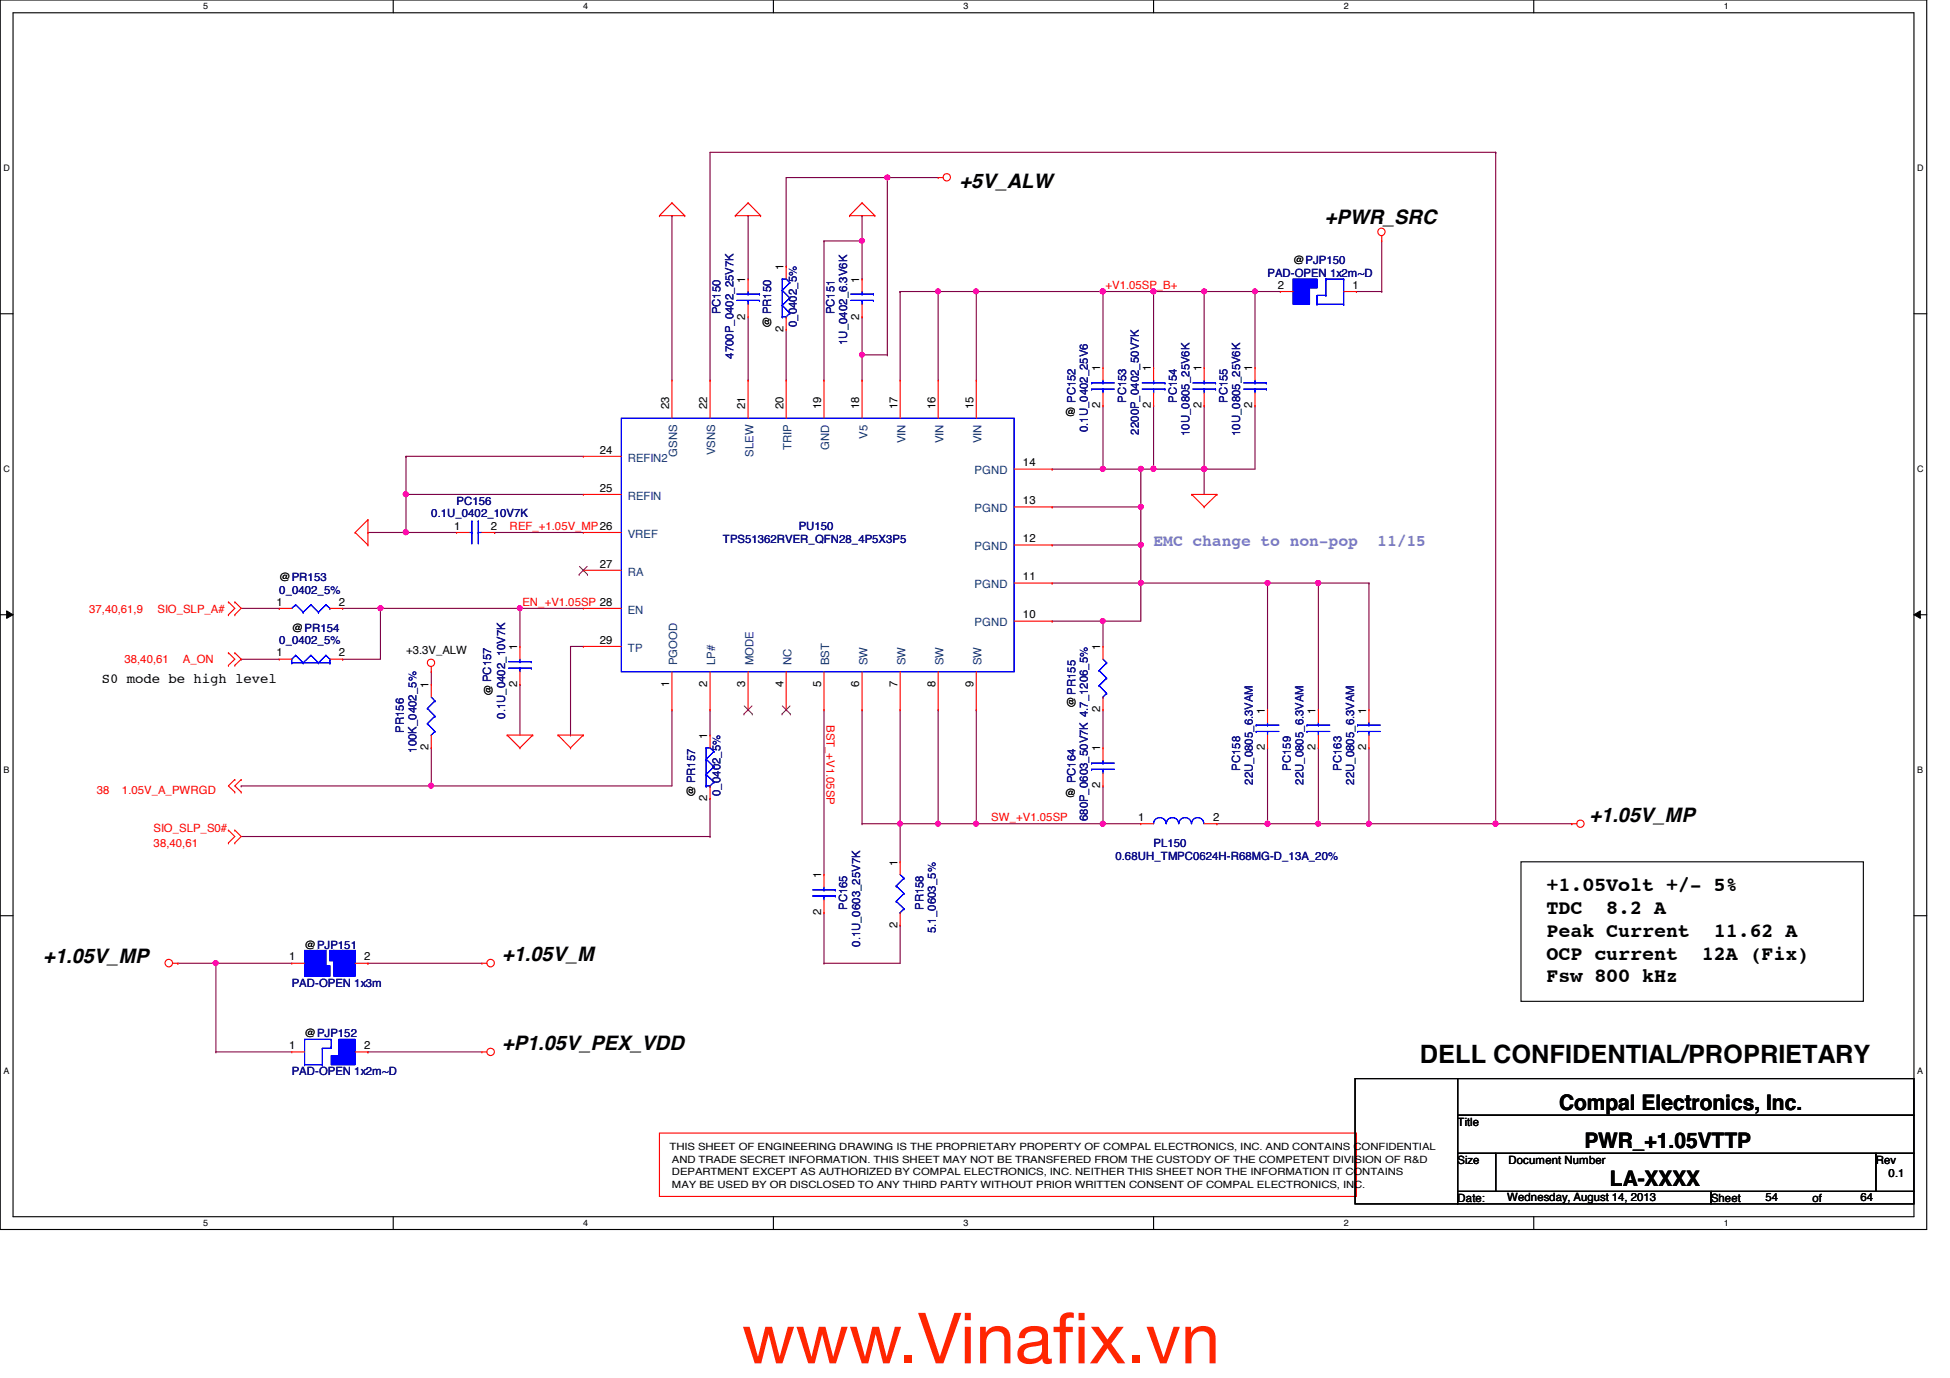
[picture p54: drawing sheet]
<svg xmlns="http://www.w3.org/2000/svg" width="297mm" height="210mm" viewBox="0 0 297 210" stroke-linecap="round" stroke-linejoin="round" font-family="sans-serif">
<defs><g id="words">
<g font-size="10.6" fill="#ff2600">
<text x="113" y="207.7">www.Vinaf</text>
<text x="160.4" y="207.7">ix.vn</text>
</g>
<text font-size="3.9" x="216.3" y="161.9">DELL CONFIDENTIAL/PROPRIETARY</text>
<g font-size="3.3">
<text x="237.5" y="169">Compal Electronics, Inc.</text>
<text x="241.3" y="174.8">PWR_+1.05VTTP</text>
<text x="245.2" y="180.6">LA-XXXX</text>
</g>
<g font-size="3">
<text x="146.2" y="28.7">+5V_ALW</text>
<text x="201.8" y="34.1">+PWR_SRC</text>
<text x="242.1" y="125.2">+1.05V_MP</text>
<text x="235.6" y="135.8">+1.05Volt +/- 5%</text>
<text x="235.6" y="139.2">TDC</text>
<text x="235.6" y="142.7">Peak Current</text>
<text x="244.7" y="139.2">8.2 A</text>
<text x="261.1" y="142.7">11.62 A</text>
<text x="6.6" y="146.6">+1.05V_MP</text>
<text x="76.5" y="146.4">+1.05V_M</text>
<text x="235.6" y="146.2">OCP current</text>
<text x="235.6" y="149.6">Fsw 800 kHz</text>
<text x="259.2" y="146.2">12A (Fix)</text>
<text x="76.5" y="159.9">+P1.05V_PEX_VDD</text>
</g>
<g font-size="2.5" fill="#8080c0">
<text x="175.7" y="83.2">EMC change to non-pop</text>
<text x="209.8" y="83.2">11/15</text>
</g>
<text font-size="2.1" x="15.5" y="104">S0 mode be high level</text>
<g font-size="1.7">
<text x="119.3" y="41.1" transform="rotate(-90 119.3 41.1)">1</text>
<text x="197" y="40.2">@PJP150</text>
<text x="113.5" y="43.1" transform="rotate(-90 113.5 43.1)">1</text>
<text x="130.9" y="43.1" transform="rotate(-90 130.9 43.1)">1</text>
<text x="194.6" y="44">2</text>
<text x="206" y="44">1</text>
<text x="113.5" y="48.7" transform="rotate(-90 113.5 48.7)">2</text>
<text x="117.5" y="50" transform="rotate(-90 117.5 50)">@ PR150</text>
<text x="119.3" y="50.6" transform="rotate(-90 119.3 50.6)">2</text>
<text x="130.9" y="48.7" transform="rotate(-90 130.9 48.7)">2</text>
<text x="167.6" y="56.6" transform="rotate(-90 167.6 56.6)">1</text>
<text x="175.3" y="56.6" transform="rotate(-90 175.3 56.6)">1</text>
<text x="183" y="56.6" transform="rotate(-90 183 56.6)">1</text>
<text x="190.8" y="56.6" transform="rotate(-90 190.8 56.6)">1</text>
<text x="101.9" y="62.4" transform="rotate(-90 101.9 62.4)">23</text>
<text x="107.7" y="62.4" transform="rotate(-90 107.7 62.4)">22</text>
<text x="113.5" y="62.4" transform="rotate(-90 113.5 62.4)">21</text>
<text x="119.3" y="62.4" transform="rotate(-90 119.3 62.4)">20</text>
<text x="125.1" y="62.4" transform="rotate(-90 125.1 62.4)">19</text>
<text x="130.9" y="62.4" transform="rotate(-90 130.9 62.4)">18</text>
<text x="136.7" y="62.4" transform="rotate(-90 136.7 62.4)">17</text>
<text x="142.5" y="62.4" transform="rotate(-90 142.5 62.4)">16</text>
<text x="148.3" y="62.4" transform="rotate(-90 148.3 62.4)">15</text>
<text x="162.2" y="63.4">@</text>
<text x="167.6" y="62.2" transform="rotate(-90 167.6 62.2)">2</text>
<text x="175.3" y="62.2" transform="rotate(-90 175.3 62.2)">2</text>
<text x="183" y="62.2" transform="rotate(-90 183 62.2)">2</text>
<text x="190.8" y="62.2" transform="rotate(-90 190.8 62.2)">2</text>
<text x="91.4" y="69.1">24</text>
<text x="155.8" y="71">14</text>
<text x="91.4" y="74.9">25</text>
<text x="155.8" y="76.8">13</text>
<text x="69.2" y="80.7">1</text>
<text x="74.8" y="80.7">2</text>
<text x="155.8" y="82.6">12</text>
<text x="42.5" y="88.5">@PR153</text>
<text x="91.4" y="86.4">27</text>
<text x="155.8" y="88.4">11</text>
<text x="42.1" y="92.2">1</text>
<text x="51.6" y="92.2">2</text>
<text x="155.8" y="94.2">10</text>
<text x="42.1" y="100">1</text>
<text x="44.4" y="96.2">@PR154</text>
<text x="51.6" y="100">2</text>
<text x="61.8" y="99.7">+3.3V_ALW</text>
<text x="78.8" y="99.1" transform="rotate(-90 78.8 99.1)">1</text>
<text x="91.4" y="98">29</text>
<text x="167.6" y="99.1" transform="rotate(-90 167.6 99.1)">1</text>
<text x="65.3" y="104.8" transform="rotate(-90 65.3 104.8)">1</text>
<text x="75" y="106" transform="rotate(-90 75 106)">@ PC157</text>
<text x="78.8" y="104.6" transform="rotate(-90 78.8 104.6)">2</text>
<text x="101.9" y="104.6" transform="rotate(-90 101.9 104.6)">1</text>
<text x="107.7" y="104.6" transform="rotate(-90 107.7 104.6)">2</text>
<text x="113.5" y="104.6" transform="rotate(-90 113.5 104.6)">3</text>
<text x="119.3" y="104.6" transform="rotate(-90 119.3 104.6)">4</text>
<text x="125.1" y="104.6" transform="rotate(-90 125.1 104.6)">5</text>
<text x="130.9" y="104.6" transform="rotate(-90 130.9 104.6)">6</text>
<text x="136.7" y="104.6" transform="rotate(-90 136.7 104.6)">7</text>
<text x="142.5" y="104.6" transform="rotate(-90 142.5 104.6)">8</text>
<text x="148.3" y="104.6" transform="rotate(-90 148.3 104.6)">9</text>
<text x="163.8" y="107.9" transform="rotate(-90 163.8 107.9)">@ PR155</text>
<text x="107.7" y="112.6" transform="rotate(-90 107.7 112.6)">1</text>
<text x="167.6" y="108.5" transform="rotate(-90 167.6 108.5)">2</text>
<text x="192.7" y="108.7" transform="rotate(-90 192.7 108.7)">1</text>
<text x="200.4" y="108.7" transform="rotate(-90 200.4 108.7)">1</text>
<text x="208.1" y="108.7" transform="rotate(-90 208.1 108.7)">1</text>
<text x="65.3" y="114.3" transform="rotate(-90 65.3 114.3)">2</text>
<text x="167.6" y="114.5" transform="rotate(-90 167.6 114.5)">1</text>
<text x="192.7" y="114.3" transform="rotate(-90 192.7 114.3)">2</text>
<text x="200.4" y="114.3" transform="rotate(-90 200.4 114.3)">2</text>
<text x="208.1" y="114.3" transform="rotate(-90 208.1 114.3)">2</text>
<text x="105.9" y="121.5" transform="rotate(-90 105.9 121.5)">@ PR157</text>
<text x="107.7" y="122" transform="rotate(-90 107.7 122)">2</text>
<text x="162.2" y="121.3">@</text>
<text x="167.6" y="120.1" transform="rotate(-90 167.6 120.1)">2</text>
<text x="173.4" y="125.1">1</text>
<text x="184.8" y="125.1">2</text>
<text x="136.7" y="131.9" transform="rotate(-90 136.7 131.9)">1</text>
<text x="125.1" y="133.8" transform="rotate(-90 125.1 133.8)">1</text>
<text x="125.1" y="139.4" transform="rotate(-90 125.1 139.4)">2</text>
<text x="136.7" y="141.4" transform="rotate(-90 136.7 141.4)">2</text>
<text x="44.1" y="146.3">1</text>
<text x="46.4" y="144.5">@PJP151</text>
<text x="55.5" y="146.3">2</text>
<text x="44.1" y="159.8">1</text>
<text x="46.4" y="158">@PJP152</text>
<text x="55.5" y="159.8">2</text>
<text x="222" y="171.5">Title</text>
<text x="222" y="177.3">Size</text>
<text x="229.8" y="177.3">Document Number</text>
<text x="285.7" y="177.3">Rev</text>
<text x="287.7" y="179.2">0.1</text>
<text x="222" y="183.1">Date:</text>
<text x="229.6" y="182.9">Wednesday, August 14, 2013</text>
<text x="260.6" y="183.1">Sheet</text>
<text x="268.9" y="182.9">54</text>
<text x="276.1" y="183.1">of</text>
<text x="283.4" y="182.9">64</text>
</g>
<g font-size="1.7" fill="#000080">
<text x="109.8" y="47.9" transform="rotate(-90 109.8 47.9)">PC150</text>
<text x="127.1" y="47.9" transform="rotate(-90 127.1 47.9)">PC151</text>
<text x="193.1" y="42.2">PAD-OPEN 1x2m~D</text>
<text x="121.4" y="49.8" transform="rotate(-90 121.4 49.8)">0_0402_5%</text>
<text x="129.1" y="52.5" transform="rotate(-90 129.1 52.5)">1U_0402_6.3V6K</text>
<text x="111.7" y="54.7" transform="rotate(-90 111.7 54.7)">4700P_0402_25V7K</text>
<text x="163.8" y="61.4" transform="rotate(-90 163.8 61.4)">PC152</text>
<text x="165.7" y="65.8" transform="rotate(-90 165.7 65.8)">0.1U_0402_25V6</text>
<text x="171.5" y="61.4" transform="rotate(-90 171.5 61.4)">PC153</text>
<text x="179.3" y="61.4" transform="rotate(-90 179.3 61.4)">PC154</text>
<text x="187" y="61.4" transform="rotate(-90 187 61.4)">PC155</text>
<text x="173.5" y="66.2" transform="rotate(-90 173.5 66.2)">2200P_0402_50V7K</text>
<text x="181.2" y="66.4" transform="rotate(-90 181.2 66.4)">10U_0805_25V6K</text>
<text x="188.9" y="66.4" transform="rotate(-90 188.9 66.4)">10U_0805_25V6K</text>
<text x="69.6" y="76.9">PC156</text>
<text x="65.7" y="78.8">0.1U_0402_10V7K</text>
<text x="110.1" y="82.7">TPS51362RVER_QFN28_4P5X3P5</text>
<text x="121.7" y="80.8">PU150</text>
<text x="42.5" y="90.4">0_0402_5%</text>
<text x="42.5" y="98.1">0_0402_5%</text>
<text x="61.5" y="111.6" transform="rotate(-90 61.5 111.6)">PR156</text>
<text x="77" y="109.5" transform="rotate(-90 77 109.5)">0.1U_0402_10V7K</text>
<text x="63.5" y="114.7" transform="rotate(-90 63.5 114.7)">100K_0402_5%</text>
<text x="163.8" y="119.3" transform="rotate(-90 163.8 119.3)">PC164</text>
<text x="188.9" y="117.4" transform="rotate(-90 188.9 117.4)">PC158</text>
<text x="190.8" y="119.5" transform="rotate(-90 190.8 119.5)">22U_0805_6.3VAM</text>
<text x="196.6" y="117.4" transform="rotate(-90 196.6 117.4)">PC159</text>
<text x="198.6" y="119.5" transform="rotate(-90 198.6 119.5)">22U_0805_6.3VAM</text>
<text x="204.3" y="117.4" transform="rotate(-90 204.3 117.4)">PC163</text>
<text x="206.3" y="119.5" transform="rotate(-90 206.3 119.5)">22U_0805_6.3VAM</text>
<text x="109.8" y="121.2" transform="rotate(-90 109.8 121.2)">0_0402_5%</text>
<text x="165.7" y="125.1" transform="rotate(-90 165.7 125.1)">680P_0603_50V7K 4.7_1206_5%</text>
<text x="169.9" y="131">0.68UH_TMPC0624H-R68MG-D_13A_20%</text>
<text x="175.7" y="129">PL150</text>
<text x="129.1" y="138.6" transform="rotate(-90 129.1 138.6)">PC165</text>
<text x="140.7" y="138.6" transform="rotate(-90 140.7 138.6)">PR158</text>
<text x="142.6" y="142.1" transform="rotate(-90 142.6 142.1)">5.1_0603_5%</text>
<text x="131" y="144.2" transform="rotate(-90 131 144.2)">0.1U_0603_25V7K</text>
<text x="44.4" y="150.3">PAD-OPEN 1x3m</text>
<text x="44.4" y="163.8">PAD-OPEN 1x2m~D</text>
</g>
<g font-size="1.7" fill="#f00">
<text x="168.4" y="44">+V1.05SP_B+</text>
<text x="77.6" y="80.7">REF_+1.05V_MP26</text>
<text x="13.6" y="93.3">37,40,61,9</text>
<text x="24" y="93.3">SIO_SLP_A#</text>
<text x="79.6" y="92.3">EN_+V1.05SP 28</text>
<text x="19" y="101">38,40,61</text>
<text x="27.9" y="101">A_ON</text>
<text x="125.9" y="110.4" transform="rotate(90 125.9 110.4)">BST_+V1.05SP</text>
<text x="14.7" y="120.9">38</text>
<text x="18.6" y="120.9">1.05V_A_PWRGD</text>
<text x="151" y="125.1">SW_+V1.05SP</text>
<text x="23.4" y="126.7">SIO_SLP_S0#</text>
<text x="23.4" y="129">38,40,61</text>
</g>
<g font-size="1.7" fill="#004080">
<text x="95.6" y="70.3">REFIN2</text>
<text x="103.2" y="69.6" transform="rotate(-90 103.2 69.6)">GSNS</text>
<text x="109" y="69.3" transform="rotate(-90 109 69.3)">VSNS</text>
<text x="114.8" y="69.6" transform="rotate(-90 114.8 69.6)">SLEW</text>
<text x="120.6" y="68.6" transform="rotate(-90 120.6 68.6)">TRIP</text>
<text x="126.3" y="68.5" transform="rotate(-90 126.3 68.5)">GND</text>
<text x="132.1" y="66.8" transform="rotate(-90 132.1 66.8)">V5</text>
<text x="137.9" y="67.5" transform="rotate(-90 137.9 67.5)">VIN</text>
<text x="143.7" y="67.5" transform="rotate(-90 143.7 67.5)">VIN</text>
<text x="149.5" y="67.5" transform="rotate(-90 149.5 67.5)">VIN</text>
<text x="95.6" y="76.1">REFIN</text>
<text x="148.5" y="72.3">PGND</text>
<text x="95.6" y="81.9">VREF</text>
<text x="148.5" y="83.8">PGND</text>
<text x="148.5" y="78">PGND</text>
<text x="95.6" y="87.7">RA</text>
<text x="148.5" y="89.6">PGND</text>
<text x="95.6" y="93.5">EN</text>
<text x="148.5" y="95.4">PGND</text>
<text x="95.6" y="99.3">TP</text>
<text x="103.2" y="101.3" transform="rotate(-90 103.2 101.3)">PGOOD</text>
<text x="109" y="101.3" transform="rotate(-90 109 101.3)">LP#</text>
<text x="114.8" y="101.3" transform="rotate(-90 114.8 101.3)">MODE</text>
<text x="120.6" y="101.3" transform="rotate(-90 120.6 101.3)">NC</text>
<text x="126.3" y="101.3" transform="rotate(-90 126.3 101.3)">BST</text>
<text x="132.1" y="101.3" transform="rotate(-90 132.1 101.3)">SW</text>
<text x="137.9" y="101.3" transform="rotate(-90 137.9 101.3)">SW</text>
<text x="143.7" y="101.3" transform="rotate(-90 143.7 101.3)">SW</text>
<text x="149.5" y="101.3" transform="rotate(-90 149.5 101.3)">SW</text>
</g>
<g font-size="1.5">
<text x="102" y="175.1">THIS SHEET OF ENGINEERING DRAWING IS THE PROPRIETARY PROPERTY OF COMPAL ELECTRONICS, INC. AND CONTAINS CONFIDENTIAL</text>
<text x="102.4" y="179">DEPARTMENT EXCEPT AS AUTHORIZED BY COMPAL ELECTRONICS, INC. NEITHER THIS SHEET NOR THE INFORMATION IT CONTAINS</text>
<text x="102.4" y="177.1">AND TRADE SECRET INFORMATION. THIS SHEET MAY NOT BE TRANSFERED FROM THE CUSTODY OF THE COMPETENT DIVISION OF R&amp;D</text>
<text x="102.4" y="180.9">MAY BE USED BY OR DISCLOSED TO ANY THIRD PARTY WITHOUT PRIOR WRITTEN CONSENT OF COMPAL ELECTRONICS, INC.</text>
</g>
<g font-size="1.4">
<text x="30.9" y="1.4">5</text>
<text x="88.9" y="1.4">4</text>
<text x="146.8" y="1.4">3</text>
<text x="204.7" y="1.4">2</text>
<text x="262.6" y="1.4">1</text>
<text x=".5" y="26.1">D</text>
<text x="292.1" y="26.1">D</text>
<text x=".5" y="71.9">C</text>
<text x="292.1" y="71.9">C</text>
<text x=".5" y="117.8">B</text>
<text x="292.1" y="117.8">B</text>
<text x=".5" y="163.6">A</text>
<text x="292.1" y="163.6">A</text>
<text x="30.9" y="186.8">5</text>
<text x="88.9" y="186.8">4</text>
<text x="146.8" y="186.8">3</text>
<text x="204.7" y="186.8">2</text>
<text x="262.6" y="186.8">1</text>
</g>
</g></defs>
<path d="M0 0h293.5v187.3h-293.5zM2 1.9h289.5v183.4h-289.5z" fill="none" stroke="#000" stroke-width=".17"/>
<g fill="#fff">
<path d="M30.9 .2h.8v1.5h-.8z"/>
<path d="M30.9 185.5h.8v1.6h-.8z"/>
</g>
<path d="M59.9 0v1.9M59.9 185.3v2" fill="none" stroke="#000" stroke-width=".17"/>
<g fill="#fff">
<path d="M88.9 .2h.7v1.5h-.7z"/>
<path d="M88.9 185.5h.7v1.6h-.7z"/>
</g>
<path d="M117.8 0v1.9M117.8 185.3v2" fill="none" stroke="#000" stroke-width=".17"/>
<g fill="#fff">
<path d="M146.8 .2h.7v1.5h-.7z"/>
<path d="M146.8 185.5h.7v1.6h-.7z"/>
</g>
<path d="M175.7 0v1.9M175.7 185.3v2" fill="none" stroke="#000" stroke-width=".17"/>
<g fill="#fff">
<path d="M204.7 .2h.7v1.5h-.7z"/>
<path d="M204.7 185.5h.7v1.6h-.7z"/>
</g>
<path d="M233.6 0v1.9M233.6 185.3v2" fill="none" stroke="#000" stroke-width=".17"/>
<g fill="#fff">
<path d="M262.6 .2h.8v1.5h-.8z"/>
<path d="M262.6 185.5h.8v1.6h-.8z"/>
<path d="M.5 24.8h1v1.6h-1z"/>
<path d="M292.1 24.8h.9v1.6h-.9z"/>
<path d="M.5 70.7h1v1.5h-1z"/>
<path d="M292.1 70.7h.9v1.5h-.9z"/>
</g>
<path d="M0 47.8h2M291.5 47.8h2" fill="none" stroke="#000" stroke-width=".17"/>
<g fill="#fff">
<path d="M.5 116.5h.9v1.6h-.9z"/>
<path d="M292.1 116.5h.8v1.6h-.8z"/>
</g>
<path d="M0 93.6h2M291.5 93.6h2" fill="none" stroke="#000" stroke-width=".17"/>
<path d="M1 93l1 .6-1 .6zM291.5 93.6l1-.6v1.2z" fill="#000"/>
<path d="M1 93l1 .6-1 .6zM291.5 93.6l1-.6v1.2z" fill="none" stroke="#000" stroke-width=".15"/>
<g fill="#fff">
<path d="M.5 162.4h.9v1.5h-.9z"/>
<path d="M292.1 162.4h.8v1.5h-.8z"/>
</g>
<path d="M0 139.5h2M231.7 131.3h52.1v21.2h-52.1zM291.5 139.5h2" fill="none" stroke="#000" stroke-width=".17"/>
<path d="M100.5 172.6h106.1v9.6h-106.1z" fill="none" stroke="#f00" stroke-width=".17"/>
<g fill="none" stroke="#800040" stroke-width=".17">
<path d="M137.1 44.4h.1M137.1 44.4v13.5M206.6 44.4h.1M206.6 44.4h3.9M36.7 92.7h5.8M42.5 92.7h.1M79.2 92.7h.1M79.2 92.7h9.7M125.5 108.1h.1M125.5 108.1v25.1M131.3 108.1h.1M131.3 108.1v17.4"/>
<path d="M137.1 140.9h.1M137.1 140.9v5.8"/>
</g>
<circle cx="79.2" cy="92.6" r=".37" fill="#f0f"/>
<circle cx="79.2" cy="92.6" r=".37" fill="none" stroke="#f0f" stroke-width=".17"/>
<path d="M191.2 44.4h.1M191.2 44.4h3.8M52.2 92.7h.1M52.2 92.7h5.8M79.2 104.3h.1M79.2 104.3v7.7M131.3 125.5h.1M131.3 125.5h5.8M137.1 125.5h.1M137.1 125.5v5.8" fill="none" stroke="#800040" stroke-width=".17"/>
<circle cx="191.1" cy="44.4" r=".37" fill="#f0f"/>
<circle cx="191.1" cy="44.4" r=".37" fill="none" stroke="#f0f" stroke-width=".17"/>
<path d="M168 44.4h.1M168 44.4v11.6" fill="none" stroke="#800040" stroke-width=".17"/>
<circle cx="168" cy="44.4" r=".37" fill="#f0f"/>
<circle cx="168" cy="44.4" r=".37" fill="none" stroke="#f0f" stroke-width=".17"/>
<path d="M175.7 44.4h.1M175.7 44.4v11.6" fill="none" stroke="#800040" stroke-width=".17"/>
<circle cx="175.7" cy="44.4" r=".37" fill="#f0f"/>
<circle cx="175.7" cy="44.4" r=".37" fill="none" stroke="#f0f" stroke-width=".17"/>
<path d="M168 44.4h.1M168 44.4h7.7" fill="none" stroke="#800040" stroke-width=".17"/>
<circle cx="168" cy="44.4" r=".37" fill="#f0f"/>
<circle cx="168" cy="44.4" r=".37" fill="none" stroke="#f0f" stroke-width=".17"/>
<path d="M175.7 44.4h.1M175.7 44.4h7.7M183.4 44.4h.1M183.4 44.4v11.6" fill="none" stroke="#800040" stroke-width=".17"/>
<circle cx="175.7" cy="44.4" r=".37" fill="#f0f"/>
<circle cx="175.7" cy="44.4" r=".37" fill="none" stroke="#f0f" stroke-width=".17"/>
<path d="M168 61.8h.1M168 61.8v9.7" fill="none" stroke="#800040" stroke-width=".17"/>
<circle cx="168" cy="71.4" r=".38" fill="#f0f"/>
<circle cx="168" cy="71.4" r=".38" fill="none" stroke="#f0f" stroke-width=".17"/>
<path d="M175.7 61.8h.1M175.7 61.8v9.7" fill="none" stroke="#800040" stroke-width=".17"/>
<circle cx="175.7" cy="71.4" r=".38" fill="#f0f"/>
<circle cx="175.7" cy="71.4" r=".38" fill="none" stroke="#f0f" stroke-width=".17"/>
<path d="M183.4 61.8h.1M183.4 61.8v9.7" fill="none" stroke="#800040" stroke-width=".17"/>
<circle cx="183.4" cy="71.4" r=".38" fill="#f0f"/>
<circle cx="183.4" cy="71.4" r=".38" fill="none" stroke="#f0f" stroke-width=".17"/>
<path d="M148.7 44.4h.1M148.7 44.4h19.3" fill="none" stroke="#800040" stroke-width=".17"/>
<circle cx="148.7" cy="44.4" r=".37" fill="#f0f"/>
<circle cx="148.7" cy="44.4" r=".37" fill="none" stroke="#f0f" stroke-width=".17"/>
<path d="M183.4 44.4h.1M183.4 44.4h7.8M191.2 44.4h.1M191.2 44.4v11.6M191.2 61.8h.1M191.2 61.8v9.7" fill="none" stroke="#800040" stroke-width=".17"/>
<circle cx="183.4" cy="44.4" r=".37" fill="#f0f"/>
<circle cx="183.4" cy="44.4" r=".37" fill="none" stroke="#f0f" stroke-width=".17"/>
<path d="M32.9 146.7h.1M32.9 146.7h11.5" fill="none" stroke="#800040" stroke-width=".17"/>
<circle cx="32.9" cy="146.7" r=".37" fill="#f0f"/>
<circle cx="32.9" cy="146.7" r=".37" fill="none" stroke="#f0f" stroke-width=".17"/>
<path d="M36.7 119.7h.1M36.7 119.7h65.7M65.7 102.3h.1M65.7 119.7h.1M65.7 113.9h.1M65.7 102.3v2M65.7 113.9v5.8M56 146.7h.1M56 146.7h17.4" fill="none" stroke="#800040" stroke-width=".17"/>
<circle cx="65.7" cy="119.7" r=".38" fill="#f0f"/>
<circle cx="65.7" cy="119.7" r=".38" fill="none" stroke="#f0f" stroke-width=".17"/>
<path d="M58 92.7h.1M58 92.7v7.7h-5.8M52.2 100.4h.1" fill="none" stroke="#800040" stroke-width=".17"/>
<circle cx="58" cy="92.6" r=".37" fill="#f0f"/>
<circle cx="58" cy="92.6" r=".37" fill="none" stroke="#f0f" stroke-width=".17"/>
<path d="M36.7 100.4h.1M36.7 100.4h5.8M168 125.5h.1M168 125.5h5.8" fill="none" stroke="#800040" stroke-width=".17"/>
<circle cx="168" cy="125.5" r=".38" fill="#f0f"/>
<circle cx="168" cy="125.5" r=".38" fill="none" stroke="#f0f" stroke-width=".17"/>
<path d="M137.1 108.1h.1M137.1 108.1v17.4M142.9 108.1h.1M142.9 108.1v17.4M142.9 125.5h.1M142.9 125.5h5.8" fill="none" stroke="#800040" stroke-width=".17"/>
<circle cx="142.9" cy="125.5" r=".38" fill="#f0f"/>
<circle cx="142.9" cy="125.5" r=".38" fill="none" stroke="#f0f" stroke-width=".17"/>
<path d="M148.7 108.1h.1M148.7 108.1v17.4M168 108.1h.1M168 119.7h.1M168 108.1v5.8M168 119.7v5.8h-19.3M148.7 125.5h.1" fill="none" stroke="#800040" stroke-width=".17"/>
<circle cx="148.7" cy="125.5" r=".38" fill="#f0f"/>
<circle cx="148.7" cy="125.5" r=".38" fill="none" stroke="#f0f" stroke-width=".17"/>
<path d="M168 94.6h.1M168 94.6v3.9" fill="none" stroke="#800040" stroke-width=".17"/>
<circle cx="168" cy="94.6" r=".37" fill="#f0f"/>
<circle cx="168" cy="94.6" r=".37" fill="none" stroke="#f0f" stroke-width=".17"/>
<path d="M160.3 88.8h.1M160.3 88.8h13.5M168 94.6h.1M173.8 88.8h.1M173.8 88.8v5.8h-5.8M193.1 113.9h.1M193.1 113.9v11.6" fill="none" stroke="#800040" stroke-width=".17"/>
<circle cx="193.1" cy="125.5" r=".38" fill="#f0f"/>
<circle cx="193.1" cy="125.5" r=".38" fill="none" stroke="#f0f" stroke-width=".17"/>
<path d="M193.1 88.8h.1M193.1 88.8v19.3" fill="none" stroke="#800040" stroke-width=".17"/>
<circle cx="193.1" cy="88.8" r=".37" fill="#f0f"/>
<circle cx="193.1" cy="88.8" r=".37" fill="none" stroke="#f0f" stroke-width=".17"/>
<path d="M193.1 88.8h.1M193.1 88.8h7.7" fill="none" stroke="#800040" stroke-width=".17"/>
<circle cx="200.8" cy="88.8" r=".37" fill="#f0f"/>
<circle cx="200.8" cy="88.8" r=".37" fill="none" stroke="#f0f" stroke-width=".17"/>
<path d="M160.3 71.5h.1M160.3 71.5h7.7M173.8 71.5h.1M173.8 71.5v5.7" fill="none" stroke="#800040" stroke-width=".17"/>
<circle cx="173.8" cy="71.4" r=".38" fill="#f0f"/>
<circle cx="173.8" cy="71.4" r=".38" fill="none" stroke="#f0f" stroke-width=".17"/>
<path d="M160.3 83h.1M160.3 83h13.5" fill="none" stroke="#800040" stroke-width=".17"/>
<circle cx="173.8" cy="83" r=".37" fill="#f0f"/>
<circle cx="173.8" cy="83" r=".37" fill="none" stroke="#f0f" stroke-width=".17"/>
<path d="M160.3 77.2h.1M160.3 77.2h13.5M173.8 71.5h.1M173.8 71.5h1.9M173.8 83h.1M173.8 83v5.8" fill="none" stroke="#800040" stroke-width=".17"/>
<circle cx="175.7" cy="71.4" r=".38" fill="#f0f"/>
<circle cx="175.7" cy="71.4" r=".38" fill="none" stroke="#f0f" stroke-width=".17"/>
<path d="M183.4 71.5h.1M183.4 71.5v3.8M200.8 88.8h.1M200.8 88.8v19.3M200.8 113.9h.1M200.8 113.9v11.6" fill="none" stroke="#800040" stroke-width=".17"/>
<circle cx="200.8" cy="88.8" r=".37" fill="#f0f"/>
<circle cx="200.8" cy="88.8" r=".37" fill="none" stroke="#f0f" stroke-width=".17"/>
<path d="M168 71.5h.1M168 71.5h5.8M175.7 71.5h.1M175.7 71.5h15.5M183.4 71.5h.1M200.8 88.8h.1M200.8 88.8h7.7M208.5 88.8h.1M208.5 88.8v19.3M208.5 113.9h.1M208.5 113.9v11.6" fill="none" stroke="#800040" stroke-width=".17"/>
<circle cx="183.4" cy="71.4" r=".38" fill="#f0f"/>
<circle cx="183.4" cy="71.4" r=".38" fill="none" stroke="#f0f" stroke-width=".17"/>
<path d="M173.8 88.8h.1M173.8 88.8h19.3M193.1 125.5h.1M193.1 125.5h7.7" fill="none" stroke="#800040" stroke-width=".17"/>
<circle cx="173.8" cy="88.8" r=".37" fill="#f0f"/>
<circle cx="173.8" cy="88.8" r=".37" fill="none" stroke="#f0f" stroke-width=".17"/>
<path d="M173.8 77.2h.1M173.8 77.2v5.8" fill="none" stroke="#800040" stroke-width=".17"/>
<circle cx="173.8" cy="77.2" r=".38" fill="#f0f"/>
<circle cx="173.8" cy="77.2" r=".38" fill="none" stroke="#f0f" stroke-width=".17"/>
<path d="M137.1 125.5h.1M137.1 125.5h5.8" fill="none" stroke="#800040" stroke-width=".17"/>
<circle cx="137.1" cy="125.5" r=".38" fill="#f0f"/>
<circle cx="137.1" cy="125.5" r=".38" fill="none" stroke="#f0f" stroke-width=".17"/>
<path d="M160.3 94.6h.1M160.3 94.6h7.7M208.5 125.5h.1M208.5 125.5h19.3" fill="none" stroke="#800040" stroke-width=".17"/>
<circle cx="227.8" cy="125.5" r=".38" fill="#f0f"/>
<circle cx="227.8" cy="125.5" r=".38" fill="none" stroke="#f0f" stroke-width=".17"/>
<circle cx="208.5" cy="125.5" r=".38" fill="#f0f"/>
<circle cx="208.5" cy="125.5" r=".38" fill="none" stroke="#f0f" stroke-width=".17"/>
<path d="M137.1 44.4h.1M137.1 44.4h11.6M142.9 44.4h.1M142.9 44.4v13.5M148.7 44.4h.1M148.7 44.4v13.5M185.4 125.5h.1M185.4 125.5h7.7" fill="none" stroke="#800040" stroke-width=".17"/>
<circle cx="142.9" cy="44.4" r=".37" fill="#f0f"/>
<circle cx="142.9" cy="44.4" r=".37" fill="none" stroke="#f0f" stroke-width=".17"/>
<path d="M135.2 27.1h.1M135.2 27.1v27" fill="none" stroke="#800040" stroke-width=".17"/>
<circle cx="135.2" cy="27" r=".37" fill="#f0f"/>
<circle cx="135.2" cy="27" r=".37" fill="none" stroke="#f0f" stroke-width=".17"/>
<path d="M125.5 36.7h.1M131.3 32.9h.1M131.3 32.9v3.8h-5.8M135.2 27.1h.1M135.2 27.1h7.7" fill="none" stroke="#800040" stroke-width=".17"/>
<circle cx="131.3" cy="36.7" r=".37" fill="#f0f"/>
<circle cx="131.3" cy="36.7" r=".37" fill="none" stroke="#f0f" stroke-width=".17"/>
<g fill="none" stroke="#800040" stroke-width=".17">
<path d="M114 32.9h.1M114 32.9v9.6M125.5 36.7v21.2M131.3 36.7v5.8M114 57.9h.1M114 48.3v9.6M125.5 57.9h.1M131.3 42.5h.1M61.8 69.5h.1M61.8 69.5h27.1M61.8 81.1h.1M61.8 81.1h7.8"/>
<path d="M75.3 81.1h.1M75.3 81.1h13.6"/>
</g>
<circle cx="61.8" cy="81.1" r=".38" fill="#f0f"/>
<circle cx="61.8" cy="81.1" r=".38" fill="none" stroke="#f0f" stroke-width=".17"/>
<path d="M61.8 75.3h.1M61.8 75.3h27.1M58 92.7h.1M58 92.7h21.2M79.2 92.7h.1M79.2 92.7v5.8M86.9 98.5h.1M86.9 98.5h2M86.9 98.5v13.5M86.9 112h.1M102.4 108.1h.1M102.4 108.1v11.6" fill="none" stroke="#800040" stroke-width=".17"/>
<circle cx="61.8" cy="75.3" r=".37" fill="#f0f"/>
<circle cx="61.8" cy="75.3" r=".37" fill="none" stroke="#f0f" stroke-width=".17"/>
<path d="M108.2 23.2v34.7M210.5 36.7v7.7M227.8 23.2h.1M227.8 23.2v102.3M108.2 57.9h.1M210.5 44.4h.1M61.8 75.3h.1M61.8 75.3v5.8h-5.8M56 81.1h.1M108.2 108.1h.1M108.2 108.1v3.9" fill="none" stroke="#800040" stroke-width=".17"/>
<circle cx="227.8" cy="125.5" r=".38" fill="#f0f"/>
<circle cx="227.8" cy="125.5" r=".38" fill="none" stroke="#f0f" stroke-width=".17"/>
<path d="M131.3 48.3h.1M131.3 48.3v5.8M125.5 139h.1M125.5 139v7.7M125.5 146.7h.1M125.5 146.7h11.6" fill="none" stroke="#800040" stroke-width=".17"/>
<circle cx="131.3" cy="54" r=".37" fill="#f0f"/>
<circle cx="131.3" cy="54" r=".37" fill="none" stroke="#f0f" stroke-width=".17"/>
<g fill="none" stroke="#800040" stroke-width=".17">
<path d="M102.4 32.9h.1M102.4 32.9v25M108.2 23.2h119.6M135.2 27.1h.1M135.2 27.1h-15.4v13.5M227.8 23.2h.1M119.8 40.6h.1M119.8 57.9h.1M119.8 50.2v7.7M131.3 57.9h.1M135.2 54.1h.1M135.2 54.1h-3.9v3.8"/>
<path d="M61.8 69.5h.1M61.8 69.5v5.8M36.7 127.4h71.5M108.2 127.4h.1M108.2 121.6h.1M108.2 121.6v5.8M200.8 125.5h.1M200.8 125.5h7.7M227.8 125.5h11.6M239.4 125.5h.1M27.1 146.7h.1M27.1 146.7h5.8"/>
<path d="M32.9 146.7h.1M32.9 146.7v13.5M32.9 160.2h.1M32.9 160.2h11.5M56 160.2h.1M56 160.2h17.4"/>
</g>
<circle cx="200.8" cy="125.5" r=".38" fill="#f0f"/>
<circle cx="200.8" cy="125.5" r=".38" fill="none" stroke="#f0f" stroke-width=".17"/>
<g fill="none" stroke="#f00" stroke-width=".17">
<path d="M100.5 32.9h.1M100.5 32.9h3.8M102.4 30.9h.1M102.4 30.9l-1.9 2M102.4 30.9l1.9 2M104.3 32.9h.1M112 32.9h.1M112 32.9h3.9M114 30.9h.1M114 30.9l-2 2M114 30.9l1.9 2M115.9 32.9h.1"/>
<path d="M129.4 32.9h.1M129.4 32.9h3.9M131.3 30.9h.1M131.3 30.9l-1.9 2M131.3 30.9l2 2M133.3 32.9h.1M142.9 27.1h.1M142.9 27.1h.8M210.5 36.7h.1M210.5 35.9v.8M102.4 57.9h.1M102.4 57.9v5.8"/>
<path d="M108.2 57.9h.1M108.2 57.9v5.8M114 57.9h.1M114 57.9v5.8M119.8 57.9h.1M119.8 40.6h.1M119.8 50.2h.1M119.8 40.6v1.9M119.8 48.3v1.9M119.8 57.9v5.8M125.5 57.9h.1M125.5 57.9v5.8"/>
<path d="M131.3 57.9h.1M131.3 57.9v5.8M137.1 57.9h.1M137.1 57.9v5.8M142.9 57.9h.1M142.9 57.9v5.8M148.7 57.9h.1M148.7 57.9v5.8M168 56h.1M168 56v1.9M168 59.9v1.9M56 79.2h.1"/>
<path d="M56 79.2v3.8M56 79.2l-1.9 1.9M88.9 69.5h.1M88.9 75.3h.1M88.9 75.3h5.8M88.9 69.5h5.8M154.5 77.2h5.8M154.5 71.5h5.8M160.3 77.2h.1M160.3 71.5h.1M168 61.8h.1M181.5 75.3h.1"/>
<path d="M181.5 75.3h3.9M181.5 75.3l1.9 1.9M183.4 77.2h.1M185.4 75.3h.1M185.4 75.3l-2 1.9M34.8 93.6h.1M34.8 91.7h.1M34.8 99.4h.1M34.8 91.7l1 1-1 .9M34.8 99.4l1 1-1 .9M35.8 91.7h.1M35.8 93.6h.1"/>
<path d="M35.8 99.4h.1M35.8 91.7l.9 1-.9 .9M35.8 99.4l.9 1-.9 .9M54.1 81.1h.1M54.1 81.1l1.9 1.9M56 83h.1M79.2 98.5h.1M79.2 98.5v1.9M88.9 81.1h.1M88.9 86.9h.1M88.9 92.7h.1M88.9 98.5h.1"/>
<path d="M88.9 81.1h5.8M88.9 86.9h5.8M88.9 92.7h5.8M88.9 98.5h5.8M154.5 83h5.8M154.5 88.8h5.8M154.5 94.6h5.8M160.3 83h.1M160.3 88.8h.1M160.3 94.6h.1M34.8 101.3h.1M35.8 118.7h.1"/>
<path d="M35.8 101.3h.1M35.8 118.7l-1 1 1 .9M36.7 118.7h.1M36.7 118.7l-.9 1 .9 .9M65.7 102.3h.1M65.7 104.3h.1M65.7 113.9h.1M65.7 101.6v.7M65.7 104.3v1.9M65.7 112v1.9M77.3 112h.1M77.3 112h3.8"/>
<path d="M77.3 112l1.9 1.9M79.2 113.9h.1M79.2 104.3h.1M79.2 102.3v2M81.1 112h.1M81.1 112l-1.9 1.9M85 112h.1M85 112h3.9M85 112l1.9 1.9M86.9 113.9h.1M88.9 112h.1M88.9 112l-2 1.9"/>
<path d="M102.4 108.1h.1M102.4 102.3v5.8M108.2 108.1h.1M108.2 102.3v5.8M114 108.1h.1M114 102.3v5.8M119.8 108.1h.1M119.8 102.3v5.8M125.5 108.1h.1M125.5 102.3v5.8M131.3 108.1h.1M131.3 102.3v5.8"/>
<path d="M137.1 108.1h.1M137.1 102.3v5.8M142.9 108.1h.1M142.9 102.3v5.8M148.7 108.1h.1M148.7 102.3v5.8M200.8 108.1h.1M200.8 113.9h.1M200.8 108.1v2M200.8 112v1.9M34.8 128.4h.1M34.8 126.4h.1"/>
<path d="M34.8 126.4l1 1-1 1M35.8 120.6h.1M35.8 126.4h.1M35.8 128.4h.1M35.8 126.4l.9 1-.9 1M36.7 120.6h.1M239.4 125.5h.1M239.4 125.5h.8M26.3 146.7h.8M27.1 146.7h.1M73.4 146.7h.1M73.4 146.7h.8"/>
<path d="M73.4 160.2h.1M73.4 160.2h.8"/>
<circle cx="144.2" cy="27" r=".56"/>
<circle cx="210.4" cy="35.3" r=".56"/>
<circle cx="65.6" cy="101" r=".56"/>
<circle cx="240.7" cy="125.5" r=".56"/>
<circle cx="25.7" cy="146.7" r=".57"/>
<circle cx="74.7" cy="146.7" r=".57"/>
<circle cx="74.7" cy="160.2" r=".56"/>
</g>
<path d="M206.4 164.3h15.6v19.1h-15.6zM222 164.3h69.5v5.6h-69.5zM222 169.9h69.5v5.8h-69.5zM222 175.7h5.8v5.8h-5.8zM227.8 175.7h57.9v5.8h-57.9zM285.7 175.7h5.8v5.8h-5.8zM222 181.5h38.6v1.9h-38.6zM260.6 181.5h30.9v1.9h-30.9z" fill="none" stroke="#000" stroke-width=".17"/>
<g fill="none" stroke="#00f" stroke-width=".17">
<path d="M119.2 44.2h.1M119.2 46.5h.1M119.2 42.5h.1M119.2 48.3h.1M119.2 42.5h.6l.5 .6M119.2 44.2l1.1 1.2M119.2 46.5l1.1 1.2M119.2 42.5v5.8M119.2 48.3h.6M119.8 48.3h.1M120.3 43.1h.1M120.3 45.4h.1"/>
<path d="M120.3 47.7h.1M120.3 43.1l-1.1 1.1M120.3 45.4l-1.1 1.1M120.3 47.7l-.5 .6M166.3 59.3h.1M166.3 58.3h.1M166.3 59.3h3.5M166.3 58.3h3.5M168 58.3h.1M168 59.3h.1M168 57.9v.4M168 59.3v.6"/>
<path d="M94.7 63.7h59.8v38.6h-59.8zM65.1 107.9h.1M65.1 110.2h.1M65.1 107.9l1.1 1.2M65.1 110.2l1.1 1.2M65.7 112h.1M65.7 106.2l.5 .6M66.2 106.8h.1M66.2 109.1h.1M66.2 111.4h.1M66.2 106.8l-1.1 1.1M66.2 109.1l-1.1 1.1"/>
<path d="M66.2 111.4l-.5 .6M77.5 101.8h3.4M77.5 100.8h3.4M79.2 100.8h.1M79.2 101.8h.1M79.2 100.4v.4M79.2 101.8v.5M80.9 101.8h.1M80.9 100.8h.1M199.1 111.4h.1M199.1 110.4h.1M199.1 111.4h3.5"/>
<path d="M199.1 110.4h3.5M200.8 110.4h.1M200.8 111.4h.1M200.8 110.1v.3M200.8 111.4v.6"/>
</g>
<path d="M88.2 87.5h.1M88.3 86.3l1.2 1.2M89.4 86.3l-1.2 1.2M89.5 87.5h.1M113.3 108.8h.1M113.4 107.5l1.2 1.3M114.6 107.5l-1.3 1.3M114.6 108.8h.1M119.1 108.8h.1M119.2 107.5l1.2 1.3M120.4 107.5l-1.3 1.3M120.4 108.8h.1" fill="none" stroke="#804000" stroke-width=".15"/>
<path d="M51.6 158.3h2.5v3.9h-3.6v-1.4h1.1z" fill-rule="evenodd" fill="#00f"/>
<path d="M46.4 158.3h.1M46.4 158.3h4.1M46.4 158.3v3.9M49.1 159.7h.1M49.1 159.7v2.5M50.5 158.3h.1M50.5 159.5h.1M50.5 158.3v1.4h-1.4M51.6 158.3h2.5v3.9h-3.6v-1.4h1.1zM46.4 162.2h.1M46.4 162.2h2.7M49.1 162.2h.1" fill="none" stroke="#00f" stroke-width=".17"/>
<path d="M51.6 158.3h2.5v3.9h-3.6v-1.4h1.1z" fill-rule="evenodd" fill="#00f"/>
<g fill="none" stroke="#00f" stroke-width=".17">
<path d="M112.2 45.8h3.5M112.2 44.8h3.5M114 44.8h.1M114 45.8h.1M114 44.4v.4M114 45.8v.6M115.7 45.8h.1M115.7 44.8h.1M129.6 45.8h3.5M129.6 44.8h3.5M131.3 44.8h.1M131.3 45.8h.1"/>
<path d="M131.3 44.4v.4M131.3 45.8v.6M133.1 45.8h.1M133.1 44.8h.1M174 59.3h3.5M174 58.3h3.5M175.7 58.3h.1M175.7 59.3h.1M175.7 57.9v.4M175.7 59.3v.6M177.5 59.3h.1M177.5 58.3h.1"/>
<path d="M181.7 59.3h3.5M181.7 58.3h3.5M183.4 58.3h.1M183.4 59.3h.1M183.4 57.9v.4M183.4 59.3v.6M185.2 59.3h.1M185.2 58.3h.1M189.4 59.3h3.5M189.4 58.3h3.5M191.2 58.3h.1M191.2 59.3h.1"/>
<path d="M191.2 57.9v.4M191.2 59.3v.6M192.9 59.3h.1M192.9 58.3h.1M45 92.1h.1M45 99.8h.1M45 92.1l-.6 .6M45 92.1l1.2 1.2M45 99.8l-.6 .6v.6M45 99.8l1.2 1.2M46.2 93.3h.1M47.4 92.1h.1"/>
<path d="M47.4 99.8h.1M47.4 92.1l-1.2 1.2M47.4 92.1l1.1 1.2M47.4 99.8l-1.2 1.2M47.4 99.8l1.1 1.2M48.5 93.3h.1M49.7 92.1h.1M49.7 99.8h.1M49.7 92.1l-1.2 1.2M49.7 92.1l.5 .6M49.7 99.8l-1.2 1.2M49.7 99.8l.5 .6"/>
<path d="M50.2 92.7h.1M44.4 101h.1M44.4 101h5.8M46.2 101h.1M48.5 101h.1M50.2 100.4h.1M50.2 101h.1M50.2 100.4v.6M107.6 115.7h.1M107.6 118h.1M107.6 113.9h.1M107.6 119.7h.1"/>
<path d="M107.6 113.9h.6l.6 .6M107.6 115.7l1.2 1.1M107.6 118l1.2 1.1M107.6 113.9v5.8M107.6 119.7h.6M108.2 119.7h.1M108.8 114.5h.1M108.8 116.8h.1M108.8 119.1h.1M108.8 114.5l-1.2 1.2M108.8 116.8l-1.2 1.2M108.8 119.1l-.6 .6"/>
<path d="M166.3 117.2h.1M166.3 116.2h.1M166.3 117.2h3.5M166.3 116.2h3.5M167.4 102.2h.1M167.4 104.4h.1M167.4 102.2l1.2 1.1M167.4 104.4l1.2 1.2M168 106.2h.1M168 116.2h.1M168 117.2h.1M168 100.4l.6 .6"/>
<path d="M168 115.8v.4M168 117.2v.6M168.6 101h.1M168.6 103.3h.1M168.6 105.6h.1M168.6 101l-1.2 1.2M168.6 103.3l-1.2 1.1M168.6 105.6l-.6 .6M191.3 111.4h.1M191.3 110.4h.1M191.3 111.4h3.5M191.3 110.4h3.5"/>
<path d="M193.1 110.4h.1M193.1 111.4h.1M193.1 110.1v.3M193.1 111.4v.6M206.8 111.4h.1M206.8 110.4h.1M206.8 111.4h3.5M206.8 110.4h3.5M208.5 110.4h.1M208.5 111.4h.1M208.5 110.1v.3M208.5 111.4v.6"/>
<path d="M123.8 136.5h3.5M123.8 135.6h3.5M125.5 135.6h.1M125.5 136.5h.1M125.5 135.1v.5M125.5 136.5v.6M127.3 136.5h.1M127.3 135.6h.1M175.7 125.5a.95 .95 0 0 1 1-1 .95 .95 0 0 1 .9 1M177.7 125.5a.93 .93 0 0 1 .9-1 .93 .93 0 0 1 .9 1M179.6 125.5a.95 .95 0 0 1 .9-1 .95 .95 0 0 1 1 1M181.5 125.5a.93 .93 0 0 1 1-1 .93 .93 0 0 1 .9 1"/>
<path d="M46.4 158.3h.1M46.4 158.3h4.1M46.4 158.3v3.9M49.1 159.7h.1M49.1 159.7v2.5M50.5 158.3h.1M50.5 159.5h.1M50.5 158.3v1.4h-1.4M51.6 158.3h2.5v3.9h-3.6v-1.4h1.1zM46.4 162.2h.1M46.4 162.2h2.7M49.1 162.2h.1"/>
</g>
<g fill="none" stroke="#f00" stroke-width=".17">
<path d="M114 42.5h.1M114 48.3h.1M114 42.5v1.9M114 46.4v1.9M131.3 42.5h.1M131.3 48.3h.1M131.3 42.5v1.9M131.3 46.4v1.9M175.7 56h.1M175.7 56v1.9M175.7 59.9v1.9M183.4 56h.1"/>
<path d="M183.4 56v1.9M183.4 59.9v1.9M191.2 56h.1M191.2 56v1.9M191.2 59.9v1.9M175.7 61.8h.1M183.4 61.8h.1M191.2 61.8h.1M42.5 92.7h.1M42.5 92.7h1.9M50.2 92.7h2M52.2 92.7h.1"/>
<path d="M168 98.5h.1M168 98.5v1.9M42.5 100.4h.1M42.5 100.4h1.9M50.2 100.4h2M52.2 100.4h.1M108.2 112h.1M108.2 112v1.9M108.2 119.7v1.9M168 108.1h.1M168 113.9h.1M168 119.7h.1"/>
<path d="M168 106.2v1.9M168 113.9v1.9M168 117.8v1.9M193.1 108.1h.1M193.1 113.9h.1M193.1 108.1v2M193.1 112v1.9M208.5 108.1h.1M208.5 113.9h.1M208.5 108.1v2M208.5 112v1.9M108.2 121.6h.1"/>
<path d="M125.5 133.2h.1M125.5 139h.1M125.5 133.2v1.9M125.5 137.1v1.9M173.8 125.5h.1M173.8 125.5h1.9M183.4 125.5h2M185.4 125.5h.1M44.4 160.2h.1M44.4 160.2h2M54.1 160.2h1.9M56 160.2h.1"/>
</g>
<path d="M197 42.5h3.6v1.4h-1.1v2.5h-2.5z" fill-rule="evenodd" fill="#00f"/>
<path d="M197 42.5h3.6v1.4h-1.1v2.5h-2.5zM200.6 46.4h.1M200.6 45.2h.1M200.6 46.4h4.1M202 45h.1M202 42.5h.1M202 45h-1.4v1.4M202 42.5v2.5M202 42.5h2.7M204.7 46.4h.1M204.7 42.5h.1M204.7 42.5v3.9" fill="none" stroke="#00f" stroke-width=".17"/>
<path d="M197 42.5h3.6v1.4h-1.1v2.5h-2.5z" fill-rule="evenodd" fill="#00f"/>
<g fill="none" stroke="#00f" stroke-width=".17">
<path d="M197 42.5h3.6v1.4h-1.1v2.5h-2.5zM200.6 46.4h.1M200.6 45.2h.1M200.6 46.4h4.1M202 45h.1M202 42.5h.1M202 45h-1.4v1.4M202 42.5v2.5M202 42.5h2.7M204.7 46.4h.1M204.7 42.5h.1M204.7 42.5v3.9"/>
<path d="M71.9 79.4h.1M71.9 79.4v3.4M72.9 79.4h.1M72.9 79.4v3.4M71.5 81.1h.4M71.9 81.1h.1M72.9 81.1h.1M72.9 81.1h.5M136.5 135h.1M136.5 137.3h.1M136.5 135l1.2 1.1M136.5 137.3l1.2 1.1"/>
<path d="M137.1 139h.1M137.1 133.2l.6 .6M137.7 133.8h.1M137.7 136.1h.1M137.7 138.4h.1M137.7 133.8l-1.2 1.2M137.7 136.1l-1.2 1.2M137.7 138.4l-.6 .6"/>
</g>
<path d="M195 44.4h.1M195 44.4h2M204.7 44.4h1.9M206.6 44.4h.1M69.6 81.1h.1M69.6 81.1h1.9M73.4 81.1h1.9M75.3 81.1h.1M137.1 131.3h.1M137.1 131.3v1.9M137.1 139v1.9M137.1 140.9h.1" fill="none" stroke="#f00" stroke-width=".17"/>
<path d="M46.4 144.8h1.9v3.9h-1.9z" fill-rule="evenodd" fill="#00f"/>
<path d="M46.4 144.8h1.9v3.9h-1.9z" fill="none" stroke="#00f" stroke-width=".17"/>
<path d="M52.2 144.8h1.9v3.9h-1.9z" fill-rule="evenodd" fill="#00f"/>
<path d="M52.2 144.8h1.9v3.9h-1.9z" fill="none" stroke="#00f" stroke-width=".17"/>
<path d="M48.3 144.8h1.4v3.9h-1.4z" fill-rule="evenodd" fill="#00f"/>
<path d="M48.3 144.8h1.4v3.9h-1.4z" fill="none" stroke="#00f" stroke-width=".17"/>
<path d="M49.7 147.1h.5v1.6h-.5z" fill-rule="evenodd" fill="#00f"/>
<path d="M49.7 147.1h.5v1.6h-.5z" fill="none" stroke="#00f" stroke-width=".17"/>
<path d="M50.2 144.8h.6v1.5h-.6z" fill-rule="evenodd" fill="#00f"/>
<path d="M50.2 144.8h.6v1.5h-.6z" fill="none" stroke="#00f" stroke-width=".17"/>
<path d="M50.8 144.8h1.4v3.9h-1.4z" fill-rule="evenodd" fill="#00f"/>
<path d="M50.8 144.8h1.4v3.9h-1.4z" fill="none" stroke="#00f" stroke-width=".17"/>
<path d="M46.4 144.8h1.9v3.9h-1.9z" fill-rule="evenodd" fill="#00f"/>
<path d="M46.4 144.8h1.9v3.9h-1.9z" fill="none" stroke="#00f" stroke-width=".17"/>
<path d="M52.2 144.8h1.9v3.9h-1.9z" fill-rule="evenodd" fill="#00f"/>
<path d="M52.2 144.8h1.9v3.9h-1.9z" fill="none" stroke="#00f" stroke-width=".17"/>
<path d="M48.3 144.8h1.4v3.9h-1.4z" fill-rule="evenodd" fill="#00f"/>
<path d="M48.3 144.8h1.4v3.9h-1.4z" fill="none" stroke="#00f" stroke-width=".17"/>
<path d="M49.7 147.1h.5v1.6h-.5z" fill-rule="evenodd" fill="#00f"/>
<path d="M49.7 147.1h.5v1.6h-.5z" fill="none" stroke="#00f" stroke-width=".17"/>
<path d="M50.2 144.8h.6v1.5h-.6z" fill-rule="evenodd" fill="#00f"/>
<path d="M50.2 144.8h.6v1.5h-.6z" fill="none" stroke="#00f" stroke-width=".17"/>
<path d="M50.8 144.8h1.4v3.9h-1.4z" fill-rule="evenodd" fill="#00f"/>
<path d="M50.8 144.8h1.4v3.9h-1.4z" fill="none" stroke="#00f" stroke-width=".17"/>
<path d="M44.4 146.7h.1M44.4 146.7h2M54.1 146.7h1.9M56 146.7h.1" fill="none" stroke="#f00" stroke-width=".17"/>
<circle cx="79.2" cy="92.6" r=".37" fill="#f0f"/>
<circle cx="79.2" cy="92.6" r=".37" fill="none" stroke="#f0f" stroke-width=".17"/>
<circle cx="191.1" cy="44.4" r=".37" fill="#f0f"/>
<circle cx="191.1" cy="44.4" r=".37" fill="none" stroke="#f0f" stroke-width=".17"/>
<circle cx="168" cy="44.4" r=".37" fill="#f0f"/>
<circle cx="168" cy="44.4" r=".37" fill="none" stroke="#f0f" stroke-width=".17"/>
<circle cx="175.7" cy="44.4" r=".37" fill="#f0f"/>
<circle cx="175.7" cy="44.4" r=".37" fill="none" stroke="#f0f" stroke-width=".17"/>
<circle cx="168" cy="44.4" r=".37" fill="#f0f"/>
<circle cx="168" cy="44.4" r=".37" fill="none" stroke="#f0f" stroke-width=".17"/>
<circle cx="175.7" cy="44.4" r=".37" fill="#f0f"/>
<circle cx="175.7" cy="44.4" r=".37" fill="none" stroke="#f0f" stroke-width=".17"/>
<circle cx="168" cy="71.4" r=".38" fill="#f0f"/>
<circle cx="168" cy="71.4" r=".38" fill="none" stroke="#f0f" stroke-width=".17"/>
<circle cx="175.7" cy="71.4" r=".38" fill="#f0f"/>
<circle cx="175.7" cy="71.4" r=".38" fill="none" stroke="#f0f" stroke-width=".17"/>
<circle cx="183.4" cy="71.4" r=".38" fill="#f0f"/>
<circle cx="183.4" cy="71.4" r=".38" fill="none" stroke="#f0f" stroke-width=".17"/>
<circle cx="148.7" cy="44.4" r=".37" fill="#f0f"/>
<circle cx="148.7" cy="44.4" r=".37" fill="none" stroke="#f0f" stroke-width=".17"/>
<circle cx="183.4" cy="44.4" r=".37" fill="#f0f"/>
<circle cx="183.4" cy="44.4" r=".37" fill="none" stroke="#f0f" stroke-width=".17"/>
<circle cx="32.9" cy="146.7" r=".37" fill="#f0f"/>
<circle cx="32.9" cy="146.7" r=".37" fill="none" stroke="#f0f" stroke-width=".17"/>
<circle cx="65.7" cy="119.7" r=".38" fill="#f0f"/>
<circle cx="65.7" cy="119.7" r=".38" fill="none" stroke="#f0f" stroke-width=".17"/>
<circle cx="58" cy="92.6" r=".37" fill="#f0f"/>
<circle cx="58" cy="92.6" r=".37" fill="none" stroke="#f0f" stroke-width=".17"/>
<circle cx="168" cy="125.5" r=".38" fill="#f0f"/>
<circle cx="168" cy="125.5" r=".38" fill="none" stroke="#f0f" stroke-width=".17"/>
<circle cx="142.9" cy="125.5" r=".38" fill="#f0f"/>
<circle cx="142.9" cy="125.5" r=".38" fill="none" stroke="#f0f" stroke-width=".17"/>
<circle cx="148.7" cy="125.5" r=".38" fill="#f0f"/>
<circle cx="148.7" cy="125.5" r=".38" fill="none" stroke="#f0f" stroke-width=".17"/>
<circle cx="168" cy="94.6" r=".37" fill="#f0f"/>
<circle cx="168" cy="94.6" r=".37" fill="none" stroke="#f0f" stroke-width=".17"/>
<circle cx="193.1" cy="125.5" r=".38" fill="#f0f"/>
<circle cx="193.1" cy="125.5" r=".38" fill="none" stroke="#f0f" stroke-width=".17"/>
<circle cx="193.1" cy="88.8" r=".37" fill="#f0f"/>
<circle cx="193.1" cy="88.8" r=".37" fill="none" stroke="#f0f" stroke-width=".17"/>
<circle cx="200.8" cy="88.8" r=".37" fill="#f0f"/>
<circle cx="200.8" cy="88.8" r=".37" fill="none" stroke="#f0f" stroke-width=".17"/>
<circle cx="173.8" cy="71.4" r=".38" fill="#f0f"/>
<circle cx="173.8" cy="71.4" r=".38" fill="none" stroke="#f0f" stroke-width=".17"/>
<circle cx="173.8" cy="83" r=".37" fill="#f0f"/>
<circle cx="173.8" cy="83" r=".37" fill="none" stroke="#f0f" stroke-width=".17"/>
<circle cx="175.7" cy="71.4" r=".38" fill="#f0f"/>
<circle cx="175.7" cy="71.4" r=".38" fill="none" stroke="#f0f" stroke-width=".17"/>
<circle cx="200.8" cy="88.8" r=".37" fill="#f0f"/>
<circle cx="200.8" cy="88.8" r=".37" fill="none" stroke="#f0f" stroke-width=".17"/>
<circle cx="183.4" cy="71.4" r=".38" fill="#f0f"/>
<circle cx="183.4" cy="71.4" r=".38" fill="none" stroke="#f0f" stroke-width=".17"/>
<circle cx="173.8" cy="88.8" r=".37" fill="#f0f"/>
<circle cx="173.8" cy="88.8" r=".37" fill="none" stroke="#f0f" stroke-width=".17"/>
<circle cx="173.8" cy="77.2" r=".38" fill="#f0f"/>
<circle cx="173.8" cy="77.2" r=".38" fill="none" stroke="#f0f" stroke-width=".17"/>
<circle cx="137.1" cy="125.5" r=".38" fill="#f0f"/>
<circle cx="137.1" cy="125.5" r=".38" fill="none" stroke="#f0f" stroke-width=".17"/>
<circle cx="227.8" cy="125.5" r=".38" fill="#f0f"/>
<circle cx="227.8" cy="125.5" r=".38" fill="none" stroke="#f0f" stroke-width=".17"/>
<circle cx="208.5" cy="125.5" r=".38" fill="#f0f"/>
<circle cx="208.5" cy="125.5" r=".38" fill="none" stroke="#f0f" stroke-width=".17"/>
<circle cx="142.9" cy="44.4" r=".37" fill="#f0f"/>
<circle cx="142.9" cy="44.4" r=".37" fill="none" stroke="#f0f" stroke-width=".17"/>
<circle cx="135.2" cy="27" r=".37" fill="#f0f"/>
<circle cx="135.2" cy="27" r=".37" fill="none" stroke="#f0f" stroke-width=".17"/>
<circle cx="131.3" cy="36.7" r=".37" fill="#f0f"/>
<circle cx="131.3" cy="36.7" r=".37" fill="none" stroke="#f0f" stroke-width=".17"/>
<circle cx="61.8" cy="81.1" r=".38" fill="#f0f"/>
<circle cx="61.8" cy="81.1" r=".38" fill="none" stroke="#f0f" stroke-width=".17"/>
<circle cx="61.8" cy="75.3" r=".37" fill="#f0f"/>
<circle cx="61.8" cy="75.3" r=".37" fill="none" stroke="#f0f" stroke-width=".17"/>
<circle cx="227.8" cy="125.5" r=".38" fill="#f0f"/>
<circle cx="227.8" cy="125.5" r=".38" fill="none" stroke="#f0f" stroke-width=".17"/>
<circle cx="131.3" cy="54" r=".37" fill="#f0f"/>
<circle cx="131.3" cy="54" r=".37" fill="none" stroke="#f0f" stroke-width=".17"/>
<circle cx="200.8" cy="125.5" r=".38" fill="#f0f"/>
<circle cx="200.8" cy="125.5" r=".38" fill="none" stroke="#f0f" stroke-width=".17"/>
<use href="#words"/>
</svg>
